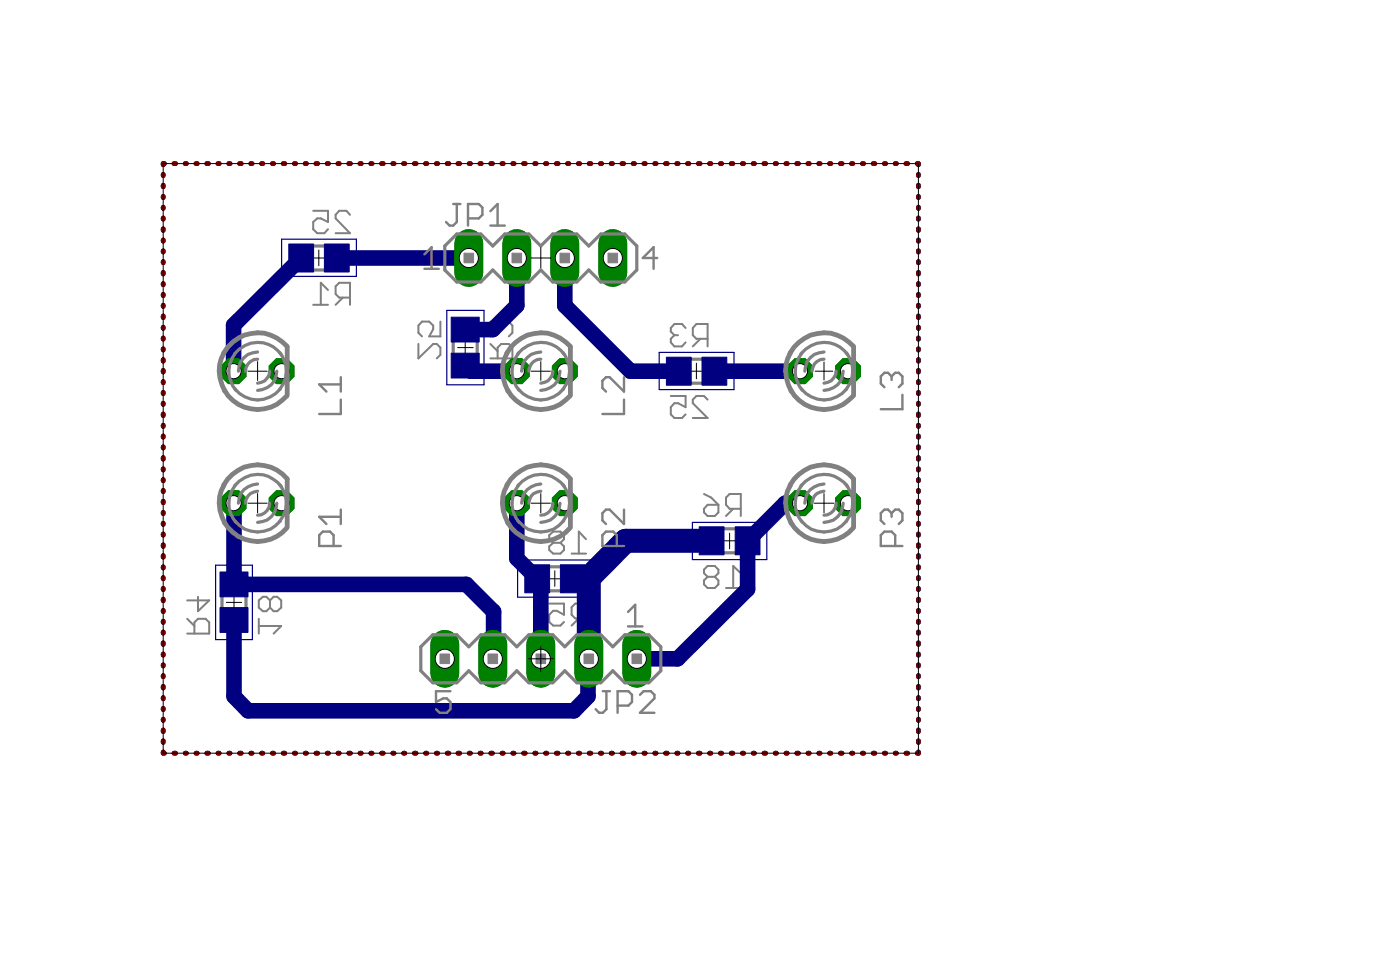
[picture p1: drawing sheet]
<svg xmlns="http://www.w3.org/2000/svg" width="74mm" height="52mm" viewBox="0 0 74 52" stroke-linecap="round" stroke-linejoin="round" font-family="sans-serif">
<path d="M16.5 13.7h.8M16.9 13.2v.9M24.2 18.4h.8M24.6 18v.8M36.4 19.6h.9M36.9 19.2v.8M12 31.9h.8M12.4 31.5v.8M29 30.6h.8M29.4 30.2v.8M38.2 28.6h.8M38.6 28.2v.8" fill="none" stroke="#000" stroke-width=".05"/>
<g fill="none" stroke="#808080" stroke-width=".11">
<path d="M16.6 11.2h.8v.5l-.4-.1h-.2l-.2 .1v.4l.2 .2h.4l.2-.2M16.6 16.1h.8M17.4 15.3l-.4-.3v1.1M18.1 15.7l-.3 .4M18.5 11.4l-.2-.2h-.4l-.1 .2v.2l.7 .7h-.7M18.5 15.7h-.6l-.1-.1v-.4l.1-.2h.6v1.1M22.1 18.2v.8l.8-.8h.2l.2 .2v.4l-.2 .2M23.3 17v.8h-.6l.2-.4v-.2l-.2-.2h-.4l-.2 .2v.4l.2 .2M26 19h1.1v-.6l-.2-.2h-.4l-.2 .2v.6M26 17v.8l.7-.8h.2l.2 .2v.4l-.2 .2M26 18.2l.3 .4M35.7 17.7l-.2 .2v.2l.2 .2h.4l.2-.2"/>
<path d="M35.7 17.7h.2M36.3 17.4l-.2-.3h-.4l-.2 .3v.1l.2 .2M37.1 17.9l-.4 .4M37.4 17.9h-.5l-.2-.2v-.3l.2-.3h.5v1.2M9.9 33.5h1.2v-.6l-.2-.2h-.4l-.2 .2v.6M9.9 32.7l.4 .4M10.5 31.6v.7l.6-.5h-1.2M13.7 33.1h1.2l-.4 .4M13.7 32.7v.8M14.3 31.8l-.2-.2h-.2l-.2 .2v.4l.2 .1h.2l.2-.1M14.3 31.8l.2-.2h.2l.2 .2v.4l-.2 .1h-.2l-.2-.1M14.3 31.8v.4"/>
<path d="M29.1 31.9h.7v.6l-.3-.2h-.2l-.2 .2v.4l.2 .2h.4l.1-.2M29.3 28.7l-.2 .2v.2l.2 .2h.4l.1-.2v-.2l-.1-.2M29.3 28.7l-.2-.2v-.2l.2-.2h.4l.1 .2v.2l-.1 .2M29.3 28.7h.4M30.2 29.3h.8M30.6 32.7l-.4 .4M31 28.5l-.4-.4v1.2M31 32.7h-.6l-.2-.2v-.4l.2-.2h.6v1.2M35.5 21h.8v.5l-.4-.2h-.2l-.2 .2v.4l.2 .2h.4l.2-.2M37.3 26.1l.3 .2 .4 .4M37.4 21.1l-.1-.1h-.4l-.2 .1v.2l.7 .8h-.7M37.4 30.5l-.1 .2v.2l.1 .2h.4l.2-.2v-.2l-.2-.2"/>
<path d="M37.4 30.5l-.1-.2v-.2l.1-.1h.4l.2 .1v.2l-.2 .2M37.4 26.7h.6v.4l-.2 .2h-.4l-.1-.2v-.2zM37.4 30.5h.4M38.4 31.1h.8M38.8 26.9l-.4 .4M39.2 30.3l-.4-.3v1.1M39.2 26.9h-.6l-.2-.2v-.4l.2-.2h.6v1.2"/>
</g>
<path d="M16.5 14.3h.8M16.5 13h.8M24 18v.8M25.3 18v.8M36.4 19h.9M11.7 31.5v.8M13 31.5v.8M29 31.3h.8M29 30h.8M36.4 20.3h.9M38.2 28h.8M38.2 29.3h.8" fill="none" stroke="#808080" stroke-width=".17"/>
<g fill="#808080" stroke="#808080" stroke-width=".05">
<path d="M17.3 13h.6v1.4h-.6z"/>
<path d="M15.8 13h.6v1.4h-.6z"/>
<path d="M23.9 17.3h1.4v.7h-1.4z"/>
<path d="M23.9 18.8h1.4v.7h-1.4z"/>
<path d="M35.8 18.9h.6v1.4h-.6z"/>
<path d="M37.3 18.9h.6v1.4h-.6z"/>
<path d="M11.7 32.3h1.4v.6h-1.4z"/>
<path d="M11.7 30.8h1.4v.7h-1.4z"/>
<path d="M29.8 29.9h.6v1.4h-.6z"/>
<path d="M28.3 29.9h.6v1.4h-.6z"/>
<path d="M37.5 27.9h.7v1.4h-.7z"/>
<path d="M39 27.9h.7v1.4h-.7z"/>
</g>
<path d="M14.9 12.7h4v1.9h-4zM23.6 16.4h2v4h-2zM34.9 18.6h3.9v2h-3.9zM11.4 29.9h2v3.9h-2zM27.4 29.6h3.9v2h-3.9zM36.6 27.6h4v2h-4z" fill="none" stroke="#000080" stroke-width=".06"/>
<g fill="#000080" stroke="#000080" stroke-width=".05">
<path d="M15.3 12.9h1.3v1.5h-1.3z"/>
<path d="M17.2 12.9h1.3v1.5h-1.3z"/>
<path d="M23.9 18.7h1.5v1.3h-1.5z"/>
<path d="M23.9 16.8h1.5v1.3h-1.5z"/>
<path d="M37.1 18.9h1.4v1.5h-1.4z"/>
<path d="M35.3 18.9h1.3v1.5h-1.3z"/>
<path d="M11.6 30.3h1.5v1.3h-1.5z"/>
<path d="M11.6 32.2h1.5v1.3h-1.5z"/>
<path d="M27.8 29.9h1.3v1.5h-1.3z"/>
<path d="M29.7 29.9h1.3v1.5h-1.3z"/>
<path d="M38.9 27.9h1.3v1.5h-1.3z"/>
<path d="M37 27.9h1.3v1.5h-1.3z"/>
</g>
<path d="M15.9 13.7l-3.5 3.5v2.4M17.8 13.7h7M24.6 19.3l.3 .3h2.4M27.3 13.7v2.5l-1.2 1.2h-1.5M29.9 13.7v2.5l3.5 3.4h2.5M37.8 19.6h4.5M12.4 26.6v4.3h12.3l1.4 1.5v2.5M12.4 32.8v4.1l.7 .7h17.3l.7-.7 .1-2M27.3 26.6v2.9l1.3 1.3v4.1M42.3 26.6h-.7l-2 2v2.6l-3.7 3.7h-2.2" fill="none" stroke="#000080" stroke-width=".83"/>
<g fill="none" stroke="#000080" stroke-width=".25">
<path d="M8.6 9.2v.1M8.6 9.8v.1M8.6 10.4v.1M8.6 11h.1M8.6 11.5v.1M8.6 12.1v.1M8.6 12.7v.1M8.6 13.3h.1M8.6 13.8v.1M8.6 14.4v.1M8.6 15v.1M8.6 15.6h.1"/>
<path d="M8.6 16.2h.1M8.6 16.7v.1M8.6 17.3v.1M8.6 17.9h.1M8.6 18.5h.1M8.6 19v.1M8.6 19.6v.1M8.7 8.7h-.1M9.2 8.7h.1M9.8 8.7h.1M10.4 8.7h.1M10.9 8.7h.1"/>
<path d="M11.5 8.7h.1M12.1 8.7h.1M12.7 8.7h.1M13.3 8.7h.1M13.8 8.7h.1M14.4 8.7h.1M15 8.7h.1M15.6 8.7h.1M16.2 8.7h.1M16.7 8.7h.1M17.3 8.7h.1M17.9 8.7h.1"/>
<path d="M18.5 8.7h.1M19 8.7h.1M19.6 8.7h.1M20.2 8.7h.1M20.8 8.7h.1M21.4 8.7h.1M21.9 8.7h.1M22.5 8.7h.1M23.1 8.7h.1M23.7 8.7h.1M24.2 8.7h.1M24.8 8.7h.1"/>
<path d="M25.4 8.7h.1M26 8.7h.1M26.6 8.7h.1M27.1 8.7h.1M27.7 8.7h.1M28.3 8.7h.1M28.9 8.7h.1M29.4 8.7h.1M30 8.7h.1M30.6 8.7h.1M31.2 8.7h.1M31.8 8.7h.1"/>
<path d="M32.3 8.7h.1M32.9 8.7h.1M33.5 8.7h.1M34.1 8.7h.1M34.6 8.7h.1M35.2 8.7h.1M35.8 8.7h.1M36.4 8.7h.1M37 8.7h.1M37.5 8.7h.1M38.1 8.7h.1M38.7 8.7h.1"/>
<path d="M39.3 8.7h.1M39.9 8.7h.1M40.4 8.7h.1M41 8.7h.1M41.6 8.7h.1M42.2 8.7h.1M42.8 8.7h.1M43.3 8.7h.1M43.9 8.7h.1M44.5 8.7h.1M45.1 8.7h.1M45.6 8.7h.1"/>
<path d="M46.2 8.7h.1M46.8 8.7h.1M47.4 8.7h.1M47.9 8.7h.1M48.5 8.7h.1M48.6 9.2v.1M48.6 9.8v.1M48.6 10.4v.1M48.6 11h.1M48.6 11.5v.1M48.6 12.1v.1M48.6 12.7v.1"/>
<path d="M48.6 13.3h.1M48.6 13.8v.1M48.6 14.4v.1M48.6 15v.1M48.6 15.6h.1M48.6 16.2h.1M48.6 16.7v.1M48.6 17.3v.1M48.6 17.9h.1M48.6 18.5h.1M48.6 19v.1M48.6 19.6v.1"/>
<path d="M8.6 39.8l.1 .1M8.6 20.2v.1M8.6 20.8h.1M8.6 21.3v.1M8.6 21.9v.1M8.6 22.5v.1M8.6 23.1h.1M8.6 23.6v.1M8.6 24.2v.1M8.6 24.8v.1M8.6 25.4h.1M8.6 26h.1"/>
<path d="M8.6 26.5v.1M8.6 27.1v.1M8.6 27.7h.1M8.6 28.3h.1M8.6 28.8v.1M8.6 29.4v.1M8.6 30v.1M8.6 30.6h.1M8.6 31.1v.1M8.6 31.7v.1M8.6 32.3v.1M8.6 32.9h.1"/>
<path d="M8.6 33.4v.1M8.6 34v.1M8.6 34.6v.1M8.6 35.2h.1M8.6 35.8h.1M8.6 36.3v.1M8.6 36.9v.1M8.6 37.5h.1M8.6 38.1h.1M8.6 38.6v.1M8.6 39.2v.1M9.2 39.9h.1"/>
<path d="M9.8 39.9h.1M10.4 39.9h.1M10.9 39.9h.1M11.5 39.9h.1M12.1 39.9h.1M12.7 39.9h.1M13.3 39.9h.1M13.8 39.9h.1M14.4 39.9h.1M15 39.9h.1M15.6 39.9h.1M16.2 39.9h.1"/>
<path d="M16.7 39.9h.1M17.3 39.9h.1M17.9 39.9h.1M18.5 39.9h.1M19 39.9h.1M19.6 39.9h.1M20.2 39.9h.1M20.8 39.9h.1M21.4 39.9h.1M21.9 39.9h.1M22.5 39.9h.1M23.1 39.9h.1"/>
<path d="M23.7 39.9h.1M24.2 39.9h.1M24.8 39.9h.1M25.4 39.9h.1M26 39.9h.1M26.6 39.9h.1M27.1 39.9h.1M27.7 39.9h.1M28.3 39.9h.1M28.9 39.9h.1M29.4 39.9h.1M30 39.9h.1"/>
<path d="M30.6 39.9h.1M31.2 39.9h.1M31.8 39.9h.1M32.3 39.9h.1M32.9 39.9h.1M33.5 39.9h.1M34.1 39.9h.1M34.6 39.9h.1M35.2 39.9h.1M35.8 39.9h.1M36.4 39.9h.1M37 39.9h.1"/>
<path d="M37.5 39.9h.1M38.1 39.9h.1M38.7 39.9h.1M39.3 39.9h.1M39.9 39.9h.1M40.4 39.9h.1M41 39.9h.1M41.6 39.9h.1M42.2 39.9h.1M42.8 39.9h.1M43.3 39.9h.1M43.9 39.9h.1"/>
<path d="M44.5 39.9h.1M45.1 39.9h.1M45.6 39.9h.1M46.2 39.9h.1M46.8 39.9h.1M47.4 39.9h.1M47.9 39.9h.1M48.6 39.8l-.1 .1M48.6 20.2v.1M48.6 20.8h.1M48.6 21.3v.1M48.6 21.9v.1"/>
<path d="M48.6 22.5v.1M48.6 23.1h.1M48.6 23.6v.1M48.6 24.2v.1M48.6 24.8v.1M48.6 25.4h.1M48.6 26h.1M48.6 26.5v.1M48.6 27.1v.1M48.6 27.7h.1M48.6 28.3h.1M48.6 28.8v.1"/>
<path d="M48.6 29.4v.1M48.6 30v.1M48.6 30.6h.1M48.6 31.1v.1M48.6 31.7v.1M48.6 32.3v.1M48.6 32.9h.1M48.6 33.4v.1M48.6 34v.1M48.6 34.6v.1M48.6 35.2h.1M48.6 35.8h.1"/>
<path d="M48.6 36.3v.1M48.6 36.9v.1M48.6 37.5h.1M48.6 38.1h.1M48.6 38.6v.1M48.6 39.2v.1"/>
</g>
<path d="M30.3 30.6h.8M31.1 30.6l.1 4.3M37.7 28.6h-4.6l-2 2" fill="none" stroke="#000080" stroke-width="1.3"/>
<circle cx="12.4" cy="19.6" r=".71" fill="#008000" stroke="#008000" stroke-width=".05"/>
<circle cx="12.4" cy="19.6" r=".4" fill="#fff" stroke="#000" stroke-width=".05"/>
<circle cx="14.9" cy="19.6" r=".71" fill="#008000" stroke="#008000" stroke-width=".05"/>
<circle cx="14.9" cy="19.6" r=".4" fill="#fff" stroke="#000" stroke-width=".05"/>
<circle cx="12.4" cy="26.6" r=".71" fill="#008000" stroke="#008000" stroke-width=".05"/>
<circle cx="12.4" cy="26.6" r=".4" fill="#fff" stroke="#000" stroke-width=".05"/>
<circle cx="14.9" cy="26.6" r=".71" fill="#008000" stroke="#008000" stroke-width=".05"/>
<circle cx="14.9" cy="26.6" r=".4" fill="#fff" stroke="#000" stroke-width=".05"/>
<circle cx="27.3" cy="19.6" r=".71" fill="#008000" stroke="#008000" stroke-width=".05"/>
<circle cx="27.3" cy="19.6" r=".4" fill="#fff" stroke="#000" stroke-width=".05"/>
<circle cx="29.9" cy="19.6" r=".71" fill="#008000" stroke="#008000" stroke-width=".05"/>
<circle cx="29.9" cy="19.6" r=".4" fill="#fff" stroke="#000" stroke-width=".05"/>
<circle cx="27.3" cy="26.6" r=".71" fill="#008000" stroke="#008000" stroke-width=".05"/>
<circle cx="27.3" cy="26.6" r=".4" fill="#fff" stroke="#000" stroke-width=".05"/>
<circle cx="29.9" cy="26.6" r=".71" fill="#008000" stroke="#008000" stroke-width=".05"/>
<circle cx="29.9" cy="26.6" r=".4" fill="#fff" stroke="#000" stroke-width=".05"/>
<circle cx="42.3" cy="19.6" r=".71" fill="#008000" stroke="#008000" stroke-width=".05"/>
<circle cx="42.3" cy="19.6" r=".4" fill="#fff" stroke="#000" stroke-width=".05"/>
<circle cx="44.9" cy="19.6" r=".71" fill="#008000" stroke="#008000" stroke-width=".05"/>
<circle cx="44.9" cy="19.6" r=".4" fill="#fff" stroke="#000" stroke-width=".05"/>
<circle cx="42.3" cy="26.6" r=".71" fill="#008000" stroke="#008000" stroke-width=".05"/>
<circle cx="42.3" cy="26.6" r=".4" fill="#fff" stroke="#000" stroke-width=".05"/>
<circle cx="44.9" cy="26.6" r=".71" fill="#008000" stroke="#008000" stroke-width=".05"/>
<circle cx="44.9" cy="26.6" r=".4" fill="#fff" stroke="#000" stroke-width=".05"/>
<path d="M24.8 12.9v1.5" fill="none" stroke="#008000" stroke-width="1.5"/>
<circle cx="24.8" cy="13.7" r=".51" fill="#fff" stroke="#000" stroke-width=".05"/>
<path d="M27.3 12.9v1.5" fill="none" stroke="#008000" stroke-width="1.5"/>
<circle cx="27.3" cy="13.7" r=".51" fill="#fff" stroke="#000" stroke-width=".05"/>
<path d="M29.9 12.9v1.5" fill="none" stroke="#008000" stroke-width="1.5"/>
<circle cx="29.9" cy="13.7" r=".51" fill="#fff" stroke="#000" stroke-width=".05"/>
<path d="M32.4 12.9v1.5" fill="none" stroke="#008000" stroke-width="1.5"/>
<circle cx="32.4" cy="13.7" r=".51" fill="#fff" stroke="#000" stroke-width=".05"/>
<path d="M33.7 34.1v1.5" fill="none" stroke="#008000" stroke-width="1.5"/>
<circle cx="33.7" cy="34.9" r=".51" fill="#fff" stroke="#000" stroke-width=".05"/>
<path d="M31.2 34.1v1.5" fill="none" stroke="#008000" stroke-width="1.5"/>
<circle cx="31.2" cy="34.9" r=".51" fill="#fff" stroke="#000" stroke-width=".05"/>
<path d="M28.6 34.1v1.5" fill="none" stroke="#008000" stroke-width="1.5"/>
<circle cx="28.6" cy="34.9" r=".51" fill="#fff" stroke="#000" stroke-width=".05"/>
<path d="M26.1 34.1v1.5" fill="none" stroke="#008000" stroke-width="1.5"/>
<circle cx="26.1" cy="34.9" r=".51" fill="#fff" stroke="#000" stroke-width=".05"/>
<path d="M23.5 34.1v1.5" fill="none" stroke="#008000" stroke-width="1.5"/>
<circle cx="23.5" cy="34.9" r=".51" fill="#fff" stroke="#000" stroke-width=".05"/>
<g fill="none" stroke="#800000" stroke-width=".25">
<path d="M8.6 9.2v.1M8.6 9.8v.1M8.6 10.4v.1M8.6 11h.1M8.6 11.5v.1M8.6 12.1v.1M8.6 12.7v.1M8.6 13.3h.1M8.6 13.8v.1M8.6 14.4v.1M8.6 15v.1M8.6 15.6h.1"/>
<path d="M8.6 16.2h.1M8.6 16.7v.1M8.6 17.3v.1M8.6 17.9h.1M8.6 18.5h.1M8.6 19v.1M8.6 19.6v.1M8.7 8.7h-.1M9.2 8.7h.1M9.8 8.7h.1M10.4 8.7h.1M10.9 8.7h.1"/>
<path d="M11.5 8.7h.1M12.1 8.7h.1M12.7 8.7h.1M13.3 8.7h.1M13.8 8.7h.1M14.4 8.7h.1M15 8.7h.1M15.6 8.7h.1M16.2 8.7h.1M16.7 8.7h.1M17.3 8.7h.1M17.9 8.7h.1"/>
<path d="M18.5 8.7h.1M19 8.7h.1M19.6 8.7h.1M20.2 8.7h.1M20.8 8.7h.1M21.4 8.7h.1M21.9 8.7h.1M22.5 8.7h.1M23.1 8.7h.1M23.7 8.7h.1M24.2 8.7h.1M24.8 8.7h.1"/>
<path d="M25.4 8.7h.1M26 8.7h.1M26.6 8.7h.1M27.1 8.7h.1M27.7 8.7h.1M28.3 8.7h.1M28.9 8.7h.1M29.4 8.7h.1M30 8.7h.1M30.6 8.7h.1M31.2 8.7h.1M31.8 8.7h.1"/>
<path d="M32.3 8.7h.1M32.9 8.7h.1M33.5 8.7h.1M34.1 8.7h.1M34.6 8.7h.1M35.2 8.7h.1M35.8 8.7h.1M36.4 8.7h.1M37 8.7h.1M37.5 8.7h.1M38.1 8.7h.1M38.7 8.7h.1"/>
<path d="M39.3 8.7h.1M39.9 8.7h.1M40.4 8.7h.1M41 8.7h.1M41.6 8.7h.1M42.2 8.7h.1M42.8 8.7h.1M43.3 8.7h.1M43.9 8.7h.1M44.5 8.7h.1M45.1 8.7h.1M45.6 8.7h.1"/>
<path d="M46.2 8.7h.1M46.8 8.7h.1M47.4 8.7h.1M47.9 8.7h.1M48.5 8.7h.1M48.6 9.2v.1M48.6 9.8v.1M48.6 10.4v.1M48.6 11h.1M48.6 11.5v.1M48.6 12.1v.1M48.6 12.7v.1"/>
<path d="M48.6 13.3h.1M48.6 13.8v.1M48.6 14.4v.1M48.6 15v.1M48.6 15.6h.1M48.6 16.2h.1M48.6 16.7v.1M48.6 17.3v.1M48.6 17.9h.1M48.6 18.5h.1M48.6 19v.1M48.6 19.6v.1"/>
<path d="M8.6 39.8l.1 .1M8.6 20.2v.1M8.6 20.8h.1M8.6 21.3v.1M8.6 21.9v.1M8.6 22.5v.1M8.6 23.1h.1M8.6 23.6v.1M8.6 24.2v.1M8.6 24.8v.1M8.6 25.4h.1M8.6 26h.1"/>
<path d="M8.6 26.5v.1M8.6 27.1v.1M8.6 27.7h.1M8.6 28.3h.1M8.6 28.8v.1M8.6 29.4v.1M8.6 30v.1M8.6 30.6h.1M8.6 31.1v.1M8.6 31.7v.1M8.6 32.3v.1M8.6 32.9h.1"/>
<path d="M8.6 33.4v.1M8.6 34v.1M8.6 34.6v.1M8.6 35.2h.1M8.6 35.8h.1M8.6 36.3v.1M8.6 36.9v.1M8.6 37.5h.1M8.6 38.1h.1M8.6 38.6v.1M8.6 39.2v.1M9.2 39.9h.1"/>
<path d="M9.8 39.9h.1M10.4 39.9h.1M10.9 39.9h.1M11.5 39.9h.1M12.1 39.9h.1M12.7 39.9h.1M13.3 39.9h.1M13.8 39.9h.1M14.4 39.9h.1M15 39.9h.1M15.6 39.9h.1M16.2 39.9h.1"/>
<path d="M16.7 39.9h.1M17.3 39.9h.1M17.9 39.9h.1M18.5 39.9h.1M19 39.9h.1M19.6 39.9h.1M20.2 39.9h.1M20.8 39.9h.1M21.4 39.9h.1M21.9 39.9h.1M22.5 39.9h.1M23.1 39.9h.1"/>
<path d="M23.7 39.9h.1M24.2 39.9h.1M24.8 39.9h.1M25.4 39.9h.1M26 39.9h.1M26.6 39.9h.1M27.1 39.9h.1M27.7 39.9h.1M28.3 39.9h.1M28.9 39.9h.1M29.4 39.9h.1M30 39.9h.1"/>
<path d="M30.6 39.9h.1M31.2 39.9h.1M31.8 39.9h.1M32.3 39.9h.1M32.9 39.9h.1M33.5 39.9h.1M34.1 39.9h.1M34.6 39.9h.1M35.2 39.9h.1M35.8 39.9h.1M36.4 39.9h.1M37 39.9h.1"/>
<path d="M37.5 39.9h.1M38.1 39.9h.1M38.7 39.9h.1M39.3 39.9h.1M39.9 39.9h.1M40.4 39.9h.1M41 39.9h.1M41.6 39.9h.1M42.2 39.9h.1M42.8 39.9h.1M43.3 39.9h.1M43.9 39.9h.1"/>
<path d="M44.5 39.9h.1M45.1 39.9h.1M45.6 39.9h.1M46.2 39.9h.1M46.8 39.9h.1M47.4 39.9h.1M47.9 39.9h.1M48.6 39.8l-.1 .1M48.6 20.2v.1M48.6 20.8h.1M48.6 21.3v.1M48.6 21.9v.1"/>
<path d="M48.6 22.5v.1M48.6 23.1h.1M48.6 23.6v.1M48.6 24.2v.1M48.6 24.8v.1M48.6 25.4h.1M48.6 26h.1M48.6 26.5v.1M48.6 27.1v.1M48.6 27.7h.1M48.6 28.3h.1M48.6 28.8v.1"/>
<path d="M48.6 29.4v.1M48.6 30v.1M48.6 30.6h.1M48.6 31.1v.1M48.6 31.7v.1M48.6 32.3v.1M48.6 32.9h.1M48.6 33.4v.1M48.6 34v.1M48.6 34.6v.1M48.6 35.2h.1M48.6 35.8h.1"/>
<path d="M48.6 36.3v.1M48.6 36.9v.1M48.6 37.5h.1M48.6 38.1h.1M48.6 38.6v.1M48.6 39.2v.1"/>
</g>
<circle cx="12.4" cy="19.6" r=".71" fill="#008000" stroke="#008000" stroke-width=".05"/>
<circle cx="12.4" cy="19.6" r=".4" fill="#fff" stroke="#000" stroke-width=".05"/>
<circle cx="14.9" cy="19.6" r=".71" fill="#008000" stroke="#008000" stroke-width=".05"/>
<circle cx="14.9" cy="19.6" r=".4" fill="#fff" stroke="#000" stroke-width=".05"/>
<circle cx="12.4" cy="26.6" r=".71" fill="#008000" stroke="#008000" stroke-width=".05"/>
<circle cx="12.4" cy="26.6" r=".4" fill="#fff" stroke="#000" stroke-width=".05"/>
<circle cx="14.9" cy="26.6" r=".71" fill="#008000" stroke="#008000" stroke-width=".05"/>
<circle cx="14.9" cy="26.6" r=".4" fill="#fff" stroke="#000" stroke-width=".05"/>
<circle cx="27.3" cy="19.6" r=".71" fill="#008000" stroke="#008000" stroke-width=".05"/>
<circle cx="27.3" cy="19.6" r=".4" fill="#fff" stroke="#000" stroke-width=".05"/>
<circle cx="29.9" cy="19.6" r=".71" fill="#008000" stroke="#008000" stroke-width=".05"/>
<circle cx="29.9" cy="19.6" r=".4" fill="#fff" stroke="#000" stroke-width=".05"/>
<circle cx="27.3" cy="26.6" r=".71" fill="#008000" stroke="#008000" stroke-width=".05"/>
<circle cx="27.3" cy="26.6" r=".4" fill="#fff" stroke="#000" stroke-width=".05"/>
<circle cx="29.9" cy="26.6" r=".71" fill="#008000" stroke="#008000" stroke-width=".05"/>
<circle cx="29.9" cy="26.6" r=".4" fill="#fff" stroke="#000" stroke-width=".05"/>
<circle cx="42.3" cy="19.6" r=".71" fill="#008000" stroke="#008000" stroke-width=".05"/>
<circle cx="42.3" cy="19.6" r=".4" fill="#fff" stroke="#000" stroke-width=".05"/>
<circle cx="44.9" cy="19.6" r=".71" fill="#008000" stroke="#008000" stroke-width=".05"/>
<circle cx="44.9" cy="19.6" r=".4" fill="#fff" stroke="#000" stroke-width=".05"/>
<circle cx="42.3" cy="26.6" r=".71" fill="#008000" stroke="#008000" stroke-width=".05"/>
<circle cx="42.3" cy="26.6" r=".4" fill="#fff" stroke="#000" stroke-width=".05"/>
<circle cx="44.9" cy="26.6" r=".71" fill="#008000" stroke="#008000" stroke-width=".05"/>
<circle cx="44.9" cy="26.6" r=".4" fill="#fff" stroke="#000" stroke-width=".05"/>
<path d="M24.8 12.9v1.5" fill="none" stroke="#008000" stroke-width="1.5"/>
<circle cx="24.8" cy="13.7" r=".51" fill="#fff" stroke="#000" stroke-width=".05"/>
<path d="M27.3 12.9v1.5" fill="none" stroke="#008000" stroke-width="1.5"/>
<circle cx="27.3" cy="13.7" r=".51" fill="#fff" stroke="#000" stroke-width=".05"/>
<path d="M29.9 12.9v1.5" fill="none" stroke="#008000" stroke-width="1.5"/>
<circle cx="29.9" cy="13.7" r=".51" fill="#fff" stroke="#000" stroke-width=".05"/>
<path d="M32.4 12.9v1.5" fill="none" stroke="#008000" stroke-width="1.5"/>
<circle cx="32.4" cy="13.7" r=".51" fill="#fff" stroke="#000" stroke-width=".05"/>
<path d="M33.7 34.1v1.5" fill="none" stroke="#008000" stroke-width="1.5"/>
<circle cx="33.7" cy="34.9" r=".51" fill="#fff" stroke="#000" stroke-width=".05"/>
<path d="M31.2 34.1v1.5" fill="none" stroke="#008000" stroke-width="1.5"/>
<circle cx="31.2" cy="34.9" r=".51" fill="#fff" stroke="#000" stroke-width=".05"/>
<path d="M28.6 34.1v1.5" fill="none" stroke="#008000" stroke-width="1.5"/>
<circle cx="28.6" cy="34.9" r=".51" fill="#fff" stroke="#000" stroke-width=".05"/>
<path d="M26.1 34.1v1.5" fill="none" stroke="#008000" stroke-width="1.5"/>
<circle cx="26.1" cy="34.9" r=".51" fill="#fff" stroke="#000" stroke-width=".05"/>
<path d="M23.5 34.1v1.5" fill="none" stroke="#008000" stroke-width="1.5"/>
<circle cx="23.5" cy="34.9" r=".51" fill="#fff" stroke="#000" stroke-width=".05"/>
<g fill="none" stroke="#808080" stroke-width=".17">
<path d="M12.4 18.7a1.54 1.54 0 0 1 2.5 .1M12.5 18.7a1.52 1.52 0 0 0 0 2M13.6 19a.63 .63 0 0 0-.6 .6M13.6 18.6a1.01 1.01 0 0 0-1 1M14.3 19.6a.67 .67 0 0 1-.7 .7M14.6 19.6a1.01 1.01 0 0 1-1 1.1M14.8 18.6l.1 .3a1.52 1.52 0 0 1-.1 1.7M24.2 12.4h1.2l.7 .6 .6-.6h1.3l.6 .6 .7-.6h1.2l.7 .6 .6-.6h1.3l.6 .6v1.3l-.6 .6h-1.3l-.6-.6-.7 .6h-1.2l-.7-.6-.6 .6h-1.3l-.6-.6-.7 .6h-1.2l-.7-.6v-1.3zM27.4 18.7a1.54 1.54 0 0 1 2.5 .1M27.5 18.7a1.52 1.52 0 0 0 0 2M28.6 19a.63 .63 0 0 0-.6 .6M28.6 18.6a1.01 1.01 0 0 0-1 1"/>
<path d="M29.3 19.6a.67 .67 0 0 1-.7 .7M29.6 19.6a1.01 1.01 0 0 1-1 1.1M29.8 18.6l.1 .3a1.52 1.52 0 0 1-.1 1.7M42.4 18.7a1.54 1.54 0 0 1 2.5 .1M42.4 18.7a1.52 1.52 0 0 0 .1 2M43.6 19a.63 .63 0 0 0-.6 .6M43.6 18.6a1.01 1.01 0 0 0-1 1M44.2 19.6a.67 .67 0 0 1-.6 .7M44.6 19.6a1.01 1.01 0 0 1-1 1.1M44.8 18.6l.1 .3a1.52 1.52 0 0 1-.1 1.7M12.4 25.7a1.54 1.54 0 0 1 2.5 0M12.4 20.6a1.52 1.52 0 0 0 2.4 0"/>
<path d="M12.4 27.6a1.52 1.52 0 0 0 2.4 0M12.5 25.7a1.52 1.52 0 0 0 0 1.9M13.6 26a.63 .63 0 0 0-.6 .6M13.6 25.6a1.01 1.01 0 0 0-1 1M14.3 26.6a.63 .63 0 0 1-.7 .7M14.6 26.6a1.01 1.01 0 0 1-1 1M14.8 25.6l.1 .3a1.49 1.49 0 0 1-.1 1.7M22.3 34.2l.6-.6h1.3l.6 .6 .6-.6h1.3l.6 .6 .7-.6h1.3l.6 .6 .6-.6h1.3l.6 .6 .7-.6h1.2l.7 .6v1.3l-.7 .6h-1.2l-.7-.6-.6 .6h-1.3l-.6-.6-.6 .6h-1.3l-.7-.6-.6 .6h-1.3l-.6-.6-.6 .6h-1.3l-.6-.6zM27.4 25.7a1.54 1.54 0 0 1 2.5 0M27.4 20.6a1.52 1.52 0 0 0 2.4 0M27.4 27.6a1.52 1.52 0 0 0 2.4 0M27.5 25.7a1.52 1.52 0 0 0 0 1.9"/>
<path d="M28.6 26a.63 .63 0 0 0-.6 .6M28.6 25.6a1.01 1.01 0 0 0-1 1M29.3 26.6a.63 .63 0 0 1-.7 .7M29.6 26.6a1.01 1.01 0 0 1-1 1M29.8 25.6l.1 .3a1.49 1.49 0 0 1-.1 1.7M42.4 25.7a1.54 1.54 0 0 1 2.5 0M42.4 20.6a1.52 1.52 0 0 0 2.4 0M42.4 27.6a1.52 1.52 0 0 0 2.4 0M42.4 25.7a1.52 1.52 0 0 0 .1 1.9M43.6 26a.63 .63 0 0 0-.6 .6M43.6 25.6a1.01 1.01 0 0 0-1 1M44.2 26.6a.63 .63 0 0 1-.6 .7"/>
<path d="M44.6 26.6a1.01 1.01 0 0 1-1 1M44.8 25.6l.1 .3a1.49 1.49 0 0 1-.1 1.7"/>
</g>
<g fill="none" stroke="#808080" stroke-width=".25">
<path d="M11.9 18.7a2.02 2.02 0 0 0 0 2M15.2 18.3a2.05 2.05 0 0 0-3.4 .4M15.2 18.4v2.5M26.8 18.7a2.02 2.02 0 0 0 .1 2M30.2 18.3a2.05 2.05 0 0 0-3.4 .4M30.2 18.4v2.5M41.8 18.7a2.02 2.02 0 0 0 .1 2M45.2 18.3a2.05 2.05 0 0 0-3.4 .4M45.2 18.4v2.5M11.8 25.7a2.05 2.05 0 0 1 3.4-.4v2.6M11.9 25.7a1.98 1.98 0 0 0 0 2M11.9 20.6a2.02 2.02 0 0 0 3.3 .4"/>
<path d="M11.9 27.6a2.04 2.04 0 0 0 3.3 .3M26.8 25.7a2.05 2.05 0 0 1 3.4-.4v2.6M26.8 25.7a1.98 1.98 0 0 0 .1 2M26.9 20.6a2.02 2.02 0 0 0 3.3 .4M26.9 27.6a2.04 2.04 0 0 0 3.3 .3M41.8 25.7a2.05 2.05 0 0 1 3.4-.4v2.6M41.8 25.7a1.98 1.98 0 0 0 .1 2M41.8 20.6a2.02 2.02 0 0 0 3.3 .4M41.8 27.6a2.04 2.04 0 0 0 3.3 .3"/>
</g>
<g fill="none" stroke="#808080" stroke-width=".13">
<path d="M18 20v.7M22.5 13.5l.3-.4v1.1M22.5 14.2h.7M24 10.8h.4M24.2 10.8v.9l-.2 .2h-.2l-.2-.2M24.8 11.6h.5l.2-.2v-.4l-.2-.2h-.5v1.1M26 11.9h.7M26 11.2l.3-.4v1.1M33 20v.7l-.7-.7h-.2l-.2 .2v.3l.2 .2M34.8 13.7h-.8l.6-.6v1.1M47.2 19.9l.2-.2h.2l.2 .2v.4l-.2 .2M47.2 19.9l-.2-.2h-.2l-.2 .2v.4l.2 .2"/>
<path d="M47.2 19.9v.2M17.7 28.9v-.6l-.2-.2h-.4l-.2 .2v.6h1.1M18 21.1v.8h-1.1M18 27v.7M18 20.3h-1.1l.4 .4M18 27.3h-1.1l.4 .4M23.8 36.6h-.7v.5l.4-.1h.1l.2 .1v.4l-.2 .2h-.3l-.2-.2M31.9 36.6h.4M32.1 36.6v.9l-.2 .2h-.2l-.2-.2M32.6 28.9v-.6l-.2-.2h-.3l-.2 .2v.6h1.1M32.7 37.3h.6l.1-.2v-.3l-.1-.2h-.6v1.1M33 21.1v.8h-1.1"/>
<path d="M33 27v.7l-.7-.7h-.2l-.2 .2v.3l.2 .2M33.2 32.4l.4-.4v1.1M33.2 33.1h.8M33.9 36.8l.2-.2h.3l.2 .2v.2l-.7 .7h.7M47.2 27.2l-.2-.2h-.2l-.2 .2v.3l.2 .2M47.2 27.2l.2-.2h.2l.2 .2v.3l-.2 .2M47.2 27.2v.1M47.4 28.9v-.6l-.2-.2h-.4l-.2 .2v.6h1.2M47.8 20.9v.8h-1.2"/>
</g>
<g fill="#808080" stroke="#808080" stroke-width=".05">
<path d="M27.1 13.4h.5v.5h-.5z"/>
<path d="M24.6 13.4h.5v.5h-.5z"/>
<path d="M29.6 13.4h.5v.5h-.5z"/>
<path d="M32.2 13.4h.5v.5h-.5z"/>
<path d="M30.9 34.6h.5v.5h-.5z"/>
<path d="M33.4 34.6h.6v.5h-.6z"/>
<path d="M28.4 34.6h.5v.5h-.5z"/>
<path d="M23.3 34.6h.5v.5h-.5z"/>
<path d="M25.8 34.6h.5v.5h-.5z"/>
</g>
<g fill="none" stroke="#000" stroke-width=".05">
<path d="M8.6 8.7h40v31.2h-40zM13.1 19.6h1M13.6 19.1v1M28.1 13.7h1.1M28.1 19.6h1M28.6 13.1v1.1M28.6 19.1v1M43.1 19.6h1M43.6 19.2v.9M13.1 26.6h1M13.6 26.1v1M27.9 34.9h1.4"/>
<path d="M28.1 26.6h1M28.6 26.1v1M28.6 34.2v1.3M43.1 26.6h1M43.6 26.1v1"/>
</g>
</svg>
